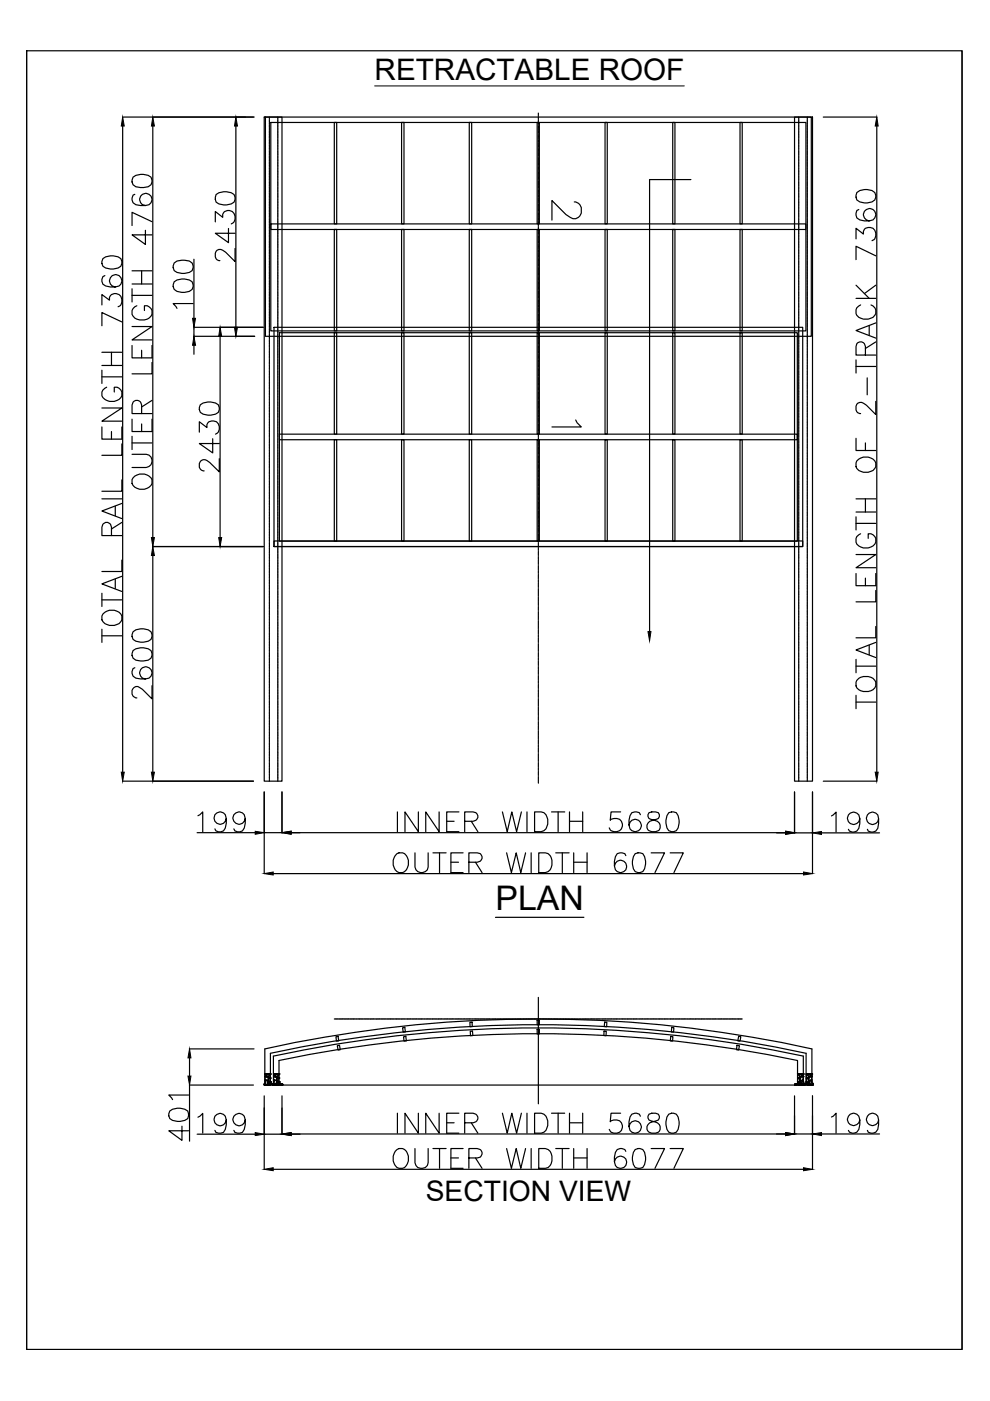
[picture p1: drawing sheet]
<svg xmlns="http://www.w3.org/2000/svg" width="210mm" height="297mm" viewBox="0 0 210 297" stroke-linecap="round" stroke-linejoin="round" font-family="sans-serif">
<defs><g id="words">
<text font-size="7.9" x="115.7" y="48">2</text>
<text font-size="7.2" x="105" y="193">PLAN</text>
<text font-size="6.3" x="79.4" y="16.9">RETRACTABLE ROOF</text>
<text font-size="6" x="90.3" y="254.6">SECTION VIEW</text>
<text font-size="4.4" x="115.7" y="91.7">1</text>
</g></defs>
<!-- layer: 0 -->
<g fill="none" stroke="#000" stroke-width=".25">
<path d="M5.6 10.8h198.4v275.3h-198.4zM5.6 10.8v275.3M204 10.8v275.3M26 24.8h27.9M26 26.7v137M28.2 37.6a3.3 3.3 0 0 1 3.8 0 1.38 1.38 0 0 1-.6 2 3.7 3.7 0 0 1-3.2-.4l-.2-.6zM32.4 26.7v87.3M50 26.7v42.7M56 24.8h3.8v140.8h-3.8zM146.5 38.1h-8.8v95.8M168.5 24.8h3.8v140.8h-3.8zM174.6 24.8h11.3"/>
<path d="M185.9 26.7v137M21.8 54.8a3.3 3.3 0 0 1 3.8 0 1.33 1.33 0 0 1-.6 2 3.5 3.5 0 0 1-3.2-.4l-.2-.5zM22.2 58.4a1.19 1.19 0 0 0-.6 1.2 1.19 1.19 0 0 0 .8 1 3 3 0 0 0 3.2-.3 1.32 1.32 0 0 0-.6-2 1.32 1.32 0 0 0-1.8 .9 1.32 1.32 0 0 0 1.2 1.6M28 57.4h4.2M28.6 41.2a1.21 1.21 0 0 0-.4 1.8 3.9 3.9 0 0 0 3.4 .4 1.3 1.3 0 0 0 .2-2.1 1.3 1.3 0 0 0-2 .5 1.3 1.3 0 0 0 1 1.8M30 57.4v2.8M30.8 48.8v3l-2.8-2h4.2M32.2 47l-4.2-2v2.8M36.9 59.7a3.3 3.3 0 0 1 3.8 0 1.38 1.38 0 0 1-.6 2.1 3.3 3.3 0 0 1-3.2-.4l-.2-.6zM36.9 55.8a3.3 3.3 0 0 1 3.8 0 1.34 1.34 0 0 1-.6 2 3.5 3.5 0 0 1-3.2-.4l-.2-.7zM41.1 55v12.5M45.6 47v-2.2l1.6 1.3a1.36 1.36 0 0 1 1.6-1.5 1.36 1.36 0 0 1 1 1.9l-.2 .5-.6 .5"/>
<path d="M45.8 41.2a3.3 3.3 0 0 1 3.8 0 1.33 1.33 0 0 1-.6 2 3.5 3.5 0 0 1-3.2-.3l-.2-.6zM48.4 48.4v3l-2.8-1.9h4.2M49.8 52.7v2.8l-1.9-2a1.39 1.39 0 0 0-1.9-.4 1.31 1.31 0 0 0 .4 2.2h.2M181.5 50.6v-2.2l1.6 1.2a1.26 1.26 0 0 1 .5-1.3 1.26 1.26 0 0 1 1.5 .1 1.54 1.54 0 0 1-.2 2.6M181.7 40.8a3.1 3.1 0 0 1 3.8 0 1.34 1.34 0 0 1-.6 2 3.3 3.3 0 0 1-3.2-.4l-.2-.6zM182.1 44.4l-.4 .2a1.4 1.4 0 0 0 .6 2l1 .2h1l.8-.2a1.32 1.32 0 0 0 .1-2.1 1.32 1.32 0 0 0-2 .5 1.32 1.32 0 0 0 1.1 1.8M185.7 54.2l-4.2-2v2.8M21.6 64.7v-2.2l1.6 1.1a1.36 1.36 0 0 1 1.6-1.4 1.36 1.36 0 0 1 1 1.9l-.2 .6-.6 .3M21.6 78.5v2.8M21.6 79.9h4.2M21.6 77.5h4.2M21.6 74.7h4.2"/>
<path d="M23.6 74.7v2.8M25.8 68.3l-4.2-2v2.8M28 73.3v2.6h4.2v-2.6M28 69.2h4.2l-4.2 2.9h4.2M28 61.2v2.8M28 62.6h4.2M28 60.2h4.2M29 64.8a1.54 1.54 0 0 0-1 1.8 1.54 1.54 0 0 0 1.6 1.2 1.95 1.95 0 0 0 2.6-2 1.5 1.5 0 0 0-1.6-1v1M30 74.3v1.6M32.2 76.8v2.5h-4.2M41 64.4h-4.3l.8 1M41.1 73.2v1.9"/>
<path d="M46.7 71.3v42.7M55.8 69.4h-14.7v1.9h12.9M181.5 76.3v2.8M181.5 77.7h4.2M181.5 63.3h4.2M181.5 60.5l2.8 2.8M182.5 64.7a1.46 1.46 0 0 0-1.1 1.4 1.46 1.46 0 0 0 1.1 1.4 2.43 2.43 0 0 0 3.2-1 1.51 1.51 0 0 0-1-1.8M183.5 75.3v-1.8l-.2-.6a1 1 0 0 0-1.6 0l-.2 .6v1.8h4.2M184.3 69.1v1.9M185.7 68.5l-4.2 1.6 4.2 1.6M185.7 72.5l-2.2 1.4M185.7 60.5l-2.4 1.7"/>
<path d="M21.6 90.5v2.6h4.2v-2.6M21.6 86.5h4.2l-4.2 2.8h4.2M22.6 82.1a1.45 1.45 0 0 0-1 1.4 1.45 1.45 0 0 0 1 1.4 2.43 2.43 0 0 0 3.2-1 1.44 1.44 0 0 0-1.6-1.8v1M23.6 91.5v1.6M25.8 94.1v2.4h-4.2M28 96.3h3a1.41 1.41 0 0 1 1.2 1.4 1.41 1.41 0 0 1-1.2 1.4h-3M28 88.9v2.6h4.2v-2.6M28 93.9h4.2M28 92.5v2.8M30 87.7v-1.8l-.2-.6a1 1 0 0 0-1.6 0l-.2 .6v1.8h4.2M30 89.9v1.6M32.2 84.9l-2.2 1.4"/>
<path d="M42.3 91.6v-2.2l1.6 1.2a1.14 1.14 0 0 1 1.4-1.3 1.48 1.48 0 0 1 1.2 1.2 1.48 1.48 0 0 1-.8 1.5M42.5 85.8a3.3 3.3 0 0 1 3.8 0 1.33 1.33 0 0 1-.6 2 3.5 3.5 0 0 1-3.2-.4l-.2-.6zM45.1 93v3l-2.8-2h4.2M46.5 97.3v2.7l-2-1.9a1.27 1.27 0 0 0-2-.3l-.2 .5v.8a1.02 1.02 0 0 0 1 .7M181.5 92.9v2.6h4.2M181.7 97.7a2.45 2.45 0 0 1 4 .4 1.67 1.67 0 0 1-1.6 2 1.9 1.9 0 0 1-2.6-2zM183.5 93.9v1.6M183.9 80.1v3.6M185.7 85.1v2.8l-2-2a1.39 1.39 0 0 0-1.8-.4 1.41 1.41 0 0 0 0 2l.6 .2M21.6 105.8h4.2M23.6 113.6v-1.8l-.2-.7a1 1 0 0 0-1.6 0l-.2 .7v1.8h4.2M24.4 107.3v2.1"/>
<path d="M25.8 118.8v2.4h-4.2M25.8 106.7l-4.2 1.6 4.2 1.7M25.8 101.7v2.5h-4.2M25.8 110.8l-2.2 1.4M28.2 101.3a2.47 2.47 0 0 1 4 .4 1.99 1.99 0 0 1-2.6 2 1.61 1.61 0 0 1-1.4-2.4zM32.4 115.9h23.4M32.4 117.8v45.9M181.5 117.6h4.2l-4.2 2.8h4.2M181.5 109.6v2.8M181.5 111h4.2M181.5 108.6h4.2M181.5 105.8h4.2"/>
<path d="M182.5 113.2a1.55 1.55 0 0 0-1 1.7 1.55 1.55 0 0 0 1.6 1.3 1.96 1.96 0 0 0 2.6-2.1 1.45 1.45 0 0 0-1.6-.9v.9M183.5 105.8v2.8M21.6 134.8h4.2M21.6 125.8v2.8M21.6 133.4v2.8M21.6 127.2h4.2M21.8 130.2a2.45 2.45 0 0 1 4 .4 1.67 1.67 0 0 1-1.6 2 1.95 1.95 0 0 1-2.6-2zM24.4 122.8v2M25.8 122.2l-4.2 1.6 4.2 1.6M28.2 137.9a3.3 3.3 0 0 1 3.8 0 1.38 1.38 0 0 1-.6 2.1 3.7 3.7 0 0 1-3.2-.5l-.2-.5zM28.2 134a3.1 3.1 0 0 1 3.8 0 1.34 1.34 0 0 1-.6 1.9 3.5 3.5 0 0 1-3.2-.3l-.2-.7zM181.5 121.6v2.6h4.2v-2.6"/>
<path d="M181.5 139.8v2.8M183.5 122.6v1.6M184.3 136.8v2M185.7 136.2l-4.2 1.6 4.2 1.6M185.7 132.8v2.4h-4.2M185.7 125.2v2.4h-4.2M28.6 141.6a1.21 1.21 0 0 0-.4 1.8 3.9 3.9 0 0 0 3.4 .4 1.3 1.3 0 0 0 .2-2.1 1.3 1.3 0 0 0-2 .4 1.3 1.3 0 0 0 1 1.8M32.2 145.4v2.8l-2-2.1-.6-.3a.99 .99 0 0 0-1.6 .6v.8a1.14 1.14 0 0 0 1 .8M181.5 148.9h4.2M181.5 147.4v2.9M181.5 141.2h4.2M181.7 144.2a2.47 2.47 0 0 1 4 .4 1.63 1.63 0 0 1-1.6 2 1.9 1.9 0 0 1-2.6-2z"/>
<path d="M26 165.6h27.7M41.8 176.5h12.3M42 172.9l1-.8v4.3M48 173.5a1.29 1.29 0 0 1-1.8 1.2 1.29 1.29 0 0 1-.5-2.1 1.29 1.29 0 0 1 2.1 .1 3.8 3.8 0 0 1-.4 3.5 1.22 1.22 0 0 1-1.8-.5M52 173.5a1.32 1.32 0 0 1-1.8 1.2 1.32 1.32 0 0 1-.5-2.1 1.32 1.32 0 0 1 2.1 .1 3.8 3.8 0 0 1-.4 3.5 1.22 1.22 0 0 1-1.8-.5M56 167.9v17.3M59.8 167.9v8.7l-3.8-.1M61.7 176.5h104.9M84.3 172.1v4.2M88.7 172.1v4.2l-2.8-4.2v4.2M93.1 172.1v4.2l-2.8-4.2v4.2M94.7 174.1h1.6"/>
<path d="M97.3 172.1h-2.6v4.2h2.6M98.5 174.1h1.8a1.07 1.07 0 0 0 1-1.2l-.4-.6-.6-.2h-1.8v4.2M99.9 174.1l1.4 2.2M106.5 172.1l1 4.2 1-4.2 1 4.2 1-4.2M111.7 172.1v4.2M113.3 172.1h1.4a1.95 1.95 0 0 1 1.4 2.6 1.69 1.69 0 0 1-1.4 1.6h-1.4zM116.9 172.1h2.8M118.3 172.1v4.2M120.7 172.1v4.2M120.7 174.1h2.8M123.5 172.1v4.2M131.6 172.1h-2l-.2 1.8a1.5 1.5 0 0 1 2.1 0 1.5 1.5 0 0 1 0 2.1 1.5 1.5 0 0 1-2.1 0l-.2-.5"/>
<path d="M135.8 172.7l-.2-.4a1.4 1.4 0 0 0-2 .6 2.96 2.96 0 0 0 .4 3.2 1.32 1.32 0 0 0 1.9-.6 1.32 1.32 0 0 0-.9-1.8 1.32 1.32 0 0 0-1.6 1.2M137.6 172.3a.84 .84 0 0 0 .4 1.4l.8 .2a1.22 1.22 0 0 1 1.2 1.1 1.22 1.22 0 0 1-1 1.3h-.8a1.21 1.21 0 0 1-1.1-1.3 1.21 1.21 0 0 1 1.3-1.1l.8-.2a.83 .83 0 0 0 .4-1.4l-.6-.2zM141.8 172.3a1.38 1.38 0 0 1 2 .6 3.4 3.4 0 0 1-.4 3.2 1.33 1.33 0 0 1-2-.6 3.5 3.5 0 0 1 .4-3.2zM168.5 167.9v8.7M168.5 176.6h3.8M172.3 167.9v17.3M174.2 176.6h12.3M174.6 165.6h11.3M176.3 173l1-.8v4.2M182.3 173.6a1.32 1.32 0 0 1-1.8 1.1 1.32 1.32 0 0 1-.5-2 1.32 1.32 0 0 1 2.1 .1 3.7 3.7 0 0 1-.4 3.4 1.21 1.21 0 0 1-1.8-.4M186.3 173.6a1.3 1.3 0 0 1-1.8 1 1.3 1.3 0 0 1-.5-2 1.3 1.3 0 0 1 2.1 .2 4 4 0 0 1-.4 3.4 1.19 1.19 0 0 1-1.8-.4M57.9 185.2h112.5"/>
<path d="M84.2 181a1.61 1.61 0 0 1 2.4 1.4 1.95 1.95 0 0 1-2 2.6 2.45 2.45 0 0 1-.4-4zM88 180.8v3a1.41 1.41 0 0 0 1.4 1.2 1.41 1.41 0 0 0 1.4-1.2v-3M91.8 180.8h2.8M93.2 180.8v4.2M95.6 182.8h1.6M98.2 180.8h-2.6v4.2h2.6M99.4 182.8h1.8l.6-.2a1 1 0 0 0 0-1.6l-.6-.2h-1.8v4.2M100.8 182.8l1.4 2.2M105 194.5h18.8M107.4 180.8l1 4.2 1-4.2 1 4.2 1-4.2M112.6 180.8v4.2M114.2 180.8h1.4a2.17 2.17 0 0 1 1.3 3.2l-.7 .8-.6 .2h-1.4z"/>
<path d="M117.8 180.8h2.9M119.2 180.8v4.2M121.6 180.8v4.2M121.6 182.8h2.9M124.5 180.8v4.2M132.7 181.4l-.2-.4a1.38 1.38 0 0 0-2 .6 2.96 2.96 0 0 0 .4 3.2 1.29 1.29 0 0 0 1.9-.6 1.29 1.29 0 0 0-.9-1.7 1.29 1.29 0 0 0-1.6 1.1M134.7 181a1.38 1.38 0 0 1 2 .6 3.4 3.4 0 0 1-.4 3.2 1.33 1.33 0 0 1-2-.6 3.5 3.5 0 0 1 .4-3.2zM138.1 180.8h2.8l-2 4.2M142.1 180.8h2.8l-2 4.2M36 235.6a3.3 3.3 0 0 1 3.8 0 1.38 1.38 0 0 1-.6 1.9 3.4 3.4 0 0 1-3.2-.3l-.2-.6zM38.6 238.8v3l-2.8-2.1h4.2M40 232.2h-4.2l.8 .9"/>
<path d="M40.1 222.4h13.8M40.1 230.1h13.6M40.2 224.3v3.8M40.2 230.1v11.8M42 236.9l1-.8v4.2M48 237.5a1.29 1.29 0 0 1-1.8 1.1 1.29 1.29 0 0 1-.5-2 1.29 1.29 0 0 1 2.1 .1 3.8 3.8 0 0 1-.4 3.4l-1 .2-.6-.2-.2-.4M52 237.5a1.32 1.32 0 0 1-1.8 1.1 1.32 1.32 0 0 1-.5-2.1 1.32 1.32 0 0 1 2.1 .2 3.8 3.8 0 0 1-.4 3.4l-1 .2-.6-.2-.2-.4M56 232.3v15.6M56.1 227.7h.1M56.1 229.6h.1M56.1 222.4a268 268 0 0 1 116 0v5.3h-1.2v-4.4a268.5 268.5 0 0 0-113.6 0v4.4h-1.2zM56.1 227.7v1.9"/>
<path d="M56.2 229.1v.3M56.2 228.3h.1M56.2 228.2h.1M56.2 227.7h.1M56.2 229.6h.1M56.2 228.3h.6M56.2 227.7v.5M56.2 228.3v.7M56.2 228.9h.1M56.2 228.1v.1M56.3 229h.1M56.3 228.9l-.1 .1h.1"/>
<path d="M56.3 228.1v.1l.1-.1M56.3 228.1h.1M56.3 229l-.1 .1M56.4 228.1h.1M56.4 228.2h.1M56.4 227.7h.1M56.4 228.1v.1M56.5 227.7h.1M56.5 228.2h.1M56.5 227.7h.8M56.5 227.7v.5M56.5 228.3h.1"/>
<path d="M56.5 227.7v.6h.4M56.5 227.7h.3M56.6 228.3h.1M56.7 228.3h.1M56.7 229.7h.1M56.7 229.6h.1M56.8 229.6h.1M56.8 229h.1M56.8 228.3h.1M56.8 229.1h.1M56.8 229.2h.1M56.8 229.5h.1"/>
<path d="M56.8 229.3h.1M56.8 227.7h.1M56.8 229.2v.1M56.9 229l-.7 .4M56.9 229a.61 .61 0 0 0-.7 .6M56.9 229.7h-.2M56.9 229.6h.1M56.9 229.7h.1M56.9 229.5h.1M56.9 227.7v.2M56.9 228.3v1.2M56.9 229.5v.1"/>
<path d="M56.9 228.6h.1M56.9 229.4h.1M56.9 228.5h.1M56.9 227.8h.1M56.9 228.6h.4M56.9 228.6v1M57 227.8l-.1 .1M57 228.6v.1M57 228.7h.1M57 227.9h.1M57 228.7l.1-.1v.1M57 227.8l.1-.1v.1"/>
<path d="M57.1 227.9h.1M57.1 228.7h.1M57.2 228.6l-.1 .1M57.2 228.6h.1M57.2 227.8h.1M57.2 227.8v.1M57.3 229.6h.1M57.3 228.6h.1M57.3 228.5h.1M57.3 227.8h.1M57.3 227.8v.7M57.3 228.6v1"/>
<path d="M57.3 227.7h.1M57.3 229.4h.1M57.3 229.5h.1M57.3 227.7v1.9M58 229.6h.1M58 229.1v.3M58 228.3h.1M58 228.2h.1M58 227.7h.1M58 227.7v1.9M58 228.3h.6M58 228.9h.1"/>
<path d="M58.1 228.2h.1M58.1 227.7h.1M58.1 228.1v.1M58.1 229h.1M58.1 228.1h.1M58.1 228.9l-.1 .1h.1M58.1 228.1l.1 .1v-.1M58.1 229l-.1 .1M58.2 228.1h.1M58.2 228.1v.1M58.3 228.2h.1M58.3 227.7h.1"/>
<path d="M58.3 227.7h.9M58.3 227.7v.5M58.3 228.3h.1M58.3 227.7v.6h.4v1.2M58.3 227.7h.3M58.4 228.3h.1M58.5 228.3h.1M58.6 229.7h.1M58.6 229.6h.1M58.6 229h.1M58.6 228.3h.1M58.6 229.1h.1"/>
<path d="M58.6 229.5h.1M58.6 229.2h.1M58.6 229.3h.1M58.6 227.7h.1M58.6 229.2v.1M58.7 229l-.7 .4M58.7 229a.61 .61 0 0 0-.7 .6M58.7 229.7h-.1M58.7 229.6h.1M58.7 229.7h.1M58.7 227.7v.2M58.7 229.5v.1"/>
<path d="M58.7 228.6l.1 .1M58.7 228.6h.1M58.7 229.4h.1M58.7 228.5h.1M58.7 227.8h.1M58.7 227.8v.1M58.7 228.6v1M58.7 228.6h.4M58.8 227.8h.1M58.8 227.9h.1M58.8 227.8v.1M58.8 228.7h.1"/>
<path d="M58.8 228.7l.1-.1v.1M58.8 227.8l.1-.1v.1M58.9 227.9h.1M58.9 228.7h.1M59 228.6v.1M59 228.6h.1M59 227.8h.1M59 227.8v.1M59.1 229.6h.1M59.1 228.6h.1M59.1 228.5h.1M59.1 227.8h.1"/>
<path d="M59.1 227.8v.7M59.1 228.6v1M59.2 227.7h.1M59.2 229.4h.1M59.2 229.5h.1M59.2 227.7v1.8M59.2 229.5l-.1 .1M59.8 232.3v8.2h-3.8M84.3 236v4.3M88.7 236v4.3l-2.8-4.3v4.3M93.1 236v4.3l-2.8-4.3v4.3M94.7 238.1h1.6"/>
<path d="M97.3 236h-2.6v4.3h2.6M98.5 238.1h1.8a1.08 1.08 0 0 0 1-1.3l-.4-.6-.6-.2h-1.8v4.3M99.9 238.1l1.4 2.2M106.5 236l1 4.3 1-4.3 1 4.3 1-4.3M111.7 236v4.3M113.3 236h1.4a2.36 2.36 0 0 1 1.1 3.7l-.5 .3-.6 .3h-1.4zM116.9 236h2.8M118.3 236v4.3M120.7 238.1h2.8M120.7 236v4.3M123.5 236v4.3M131.6 236h-2l-.2 1.8a1.48 1.48 0 0 1 2.2 0 1.48 1.48 0 0 1-.3 2.2 1.48 1.48 0 0 1-2.1-.5"/>
<path d="M135.8 236.7a1.19 1.19 0 0 0-1.2-.7 1.19 1.19 0 0 0-1 .8 3 3 0 0 0 .4 3.2 1.32 1.32 0 0 0 1.9-.5 1.32 1.32 0 0 0-.9-1.8 1.32 1.32 0 0 0-1.6 1.2M137.6 236.2a.84 .84 0 0 0 .4 1.4l.8 .2a1.22 1.22 0 0 1 1.2 1.2 1.22 1.22 0 0 1-1 1.3h-.8a1.21 1.21 0 0 1-1.1-1.4 1.21 1.21 0 0 1 1.3-1.1l.8-.2a.83 .83 0 0 0 .4-1.4l-.6-.2h-.8zM141.8 236.2a1.33 1.33 0 0 1 2 .6 3.5 3.5 0 0 1-.4 3.2 1.33 1.33 0 0 1-2-.5 3.5 3.5 0 0 1 .4-3.3zM168.5 232.3v8.2M169.1 227.7h.1M169.1 229.4h.1M169.1 229.5h.1M169.1 229.5v-4.7a268.2 268.2 0 0 0-109.9 0v2.9h-1.2v-3.8a266.4 266.4 0 0 1 112.3 0v5.7M169.1 227.7h.9M169.1 229.5v.1M169.1 229.6h.1M169.1 227.8v.7"/>
<path d="M169.1 228.6v1M169.2 228.6h.1M169.2 228.5h.1M169.2 227.8h.1M169.2 228.6h.4M169.3 228.6h.1M169.3 227.8h.1M169.3 227.9h.1M169.3 227.8v.1M169.3 228.6v.1M169.3 228.7h.1M169.4 228.7v-.1l.1 .1"/>
<path d="M169.4 227.8v-.1v.1M169.4 228.7h.1M169.4 227.9h.1M169.5 228.6h.1M169.5 227.8h.1M169.5 227.9h.1M169.5 227.8v.1M169.5 228.6v.1M169.6 228.6h.1M169.6 229.4h.1M169.6 228.5h.1M169.6 227.8h.1"/>
<path d="M169.6 227.8v.1M169.6 228.6v1M169.6 229.7h.1M169.6 229h.1M169.6 228.3h.1M169.6 229.6h.1M169.6 229.1h.1M169.6 229.5h.1M169.6 229.2h.1M169.6 227.7h.1M169.6 228.3h.6M169.6 228.3v1"/>
<path d="M169.6 229a.61 .61 0 0 1 .7 .6M169.6 229l.6 .4M169.6 229.3h.1M169.6 229.3v.2M169.6 229.5v.1M169.7 229.7h.1M169.7 229.6h.1M169.7 229.6h-.1M169.8 228.3h.1M169.9 228.3h.1M169.9 227.7v.6h-.3M169.9 227.7h.1"/>
<path d="M169.9 227.7h-.3v.2M170 227.7h.1M170 228.2h.1M170 227.7v.5M170 228.1v.1M170.1 228.1h.1M170.1 228.1v.1l.1-.1M170.1 229l.2 .1M170.2 229h.1M170.2 228.1h.1M170.2 228.9l.1 .1h-.1M170.2 228.2h.1"/>
<path d="M170.2 228.1v.1M170.2 229.4h.1M170.2 228.3h.1M170.2 227.7h.1M170.2 227.7l.1 .5M170.3 228.9h-.2M170.3 229.6h.1M170.3 228.3v.7M170.3 229.1v.3M170.9 227.7h.1M170.9 229.4h.1M170.9 229.5h.1"/>
<path d="M170.9 227.7h.9M170.9 227.7v1.8M170.9 229.5l.1 .1M171 229.6h.1M171 228.6h.1M171 228.5h.1M171 227.8h.1M171 228.6h.4M171 227.8v.7M171 228.6v1M171.1 228.6h.1M171.1 227.8h.1"/>
<path d="M171.1 227.9h.1M171.1 227.8v.1M171.1 228.6l.1 .1M171.2 228.7h.1M171.2 227.9h.1M171.2 228.7v-.1l.1 .1M171.2 227.8v-.1l.1 .1M171.3 228.7h.1M171.3 227.9h.1M171.3 227.8h.1M171.3 227.8v.1M171.4 228.6l-.1 .1"/>
<path d="M171.4 228.6h.1M171.4 229.4h.1M171.4 228.5h.1M171.4 227.8h.1M171.4 229.7h.1M171.4 227.8v.1M171.4 228.6v1M171.4 229h.1M171.4 228.3h.1M171.4 229.6h.1M171.4 229.1h.1M171.4 229.5h.1"/>
<path d="M171.4 229.2h.1M171.4 229.3h.1M171.4 227.7h.1M171.4 228.3h.7M171.4 228.3v.9M171.4 229.5v.1M171.4 229a.61 .61 0 0 1 .7 .6M171.4 229l.7 .4M171.5 229.5h.1M171.5 229.2h.1M171.5 229.3h.1M171.5 229.3l-.1 .2"/>
<path d="M171.5 229.2v.1M171.5 229.7h.1M171.5 229.6h-.1M171.5 229.6h.1M171.6 228.3h.1M171.7 228.3h.1M171.7 227.7v.6h-.3M171.7 227.7h.1M171.7 227.7h-.3v.2M171.8 227.7v.5M171.8 227.7h.1M171.8 228.2h.1"/>
<path d="M171.8 228.1v.1M171.9 228.1h.1M171.9 228.1l.1 .1v-.1M172 229l.1 .1M172 229h.1M172 228.1h.1M172 228.9l.1 .1h-.1M172 228.2h.1M172 228.1v.1M172.1 229.4h.1M172.1 228.3h.1M172.1 228.2h.1"/>
<path d="M172.1 227.7h.1M172.1 228.9h-.1M172.1 229.6h.1M172.1 227.7v.5M172.1 228.3v.7M172.1 229.1v.3M172.1 227.7v1.9M172.3 232.3v15.6M176.3 236.8l.4-.1 .6-.7v4.3M182.3 237.5a1.32 1.32 0 0 1-1.8 1.1 1.32 1.32 0 0 1-.5-2.1 1.32 1.32 0 0 1 2.1 .2 3.6 3.6 0 0 1-.4 3.3 1.21 1.21 0 0 1-1.8-.3M186.3 237.5a1.3 1.3 0 0 1-1.8 1 1.3 1.3 0 0 1-.5-2.1 1.3 1.3 0 0 1 2.1 .3 3.9 3.9 0 0 1-.4 3.3 1.19 1.19 0 0 1-1.8-.3M41.8 240.5h12.3"/>
<path d="M57.9 247.9h112.5M61.7 240.4h104.9M61.7 240.5h1.9M83.8 244.1a1.44 1.44 0 0 1 1.4-.6 1.44 1.44 0 0 1 1.2 1 2.31 2.31 0 0 1-1 3.2 1.94 1.94 0 0 1-2-2.6zM88 243.5v3a1.41 1.41 0 0 0 1.4 1.2 1.41 1.41 0 0 0 1.4-1.2v-3M91.8 243.5h2.8M93.2 243.5v4.2M95.6 245.5h1.6M98.2 243.5h-2.6v4.2h2.6M99.4 245.5h1.8l.6-.2a1.02 1.02 0 0 0 0-1.6l-.6-.2h-1.8v4.2M100.8 245.5l1.4 2.2M107.4 243.5l1 4.2 1-4.2 1 4.2 1-4.2"/>
<path d="M112.6 243.5v4.2M114.2 243.5h1.4a2.28 2.28 0 0 1 1 3.6l-.4 .4-.6 .2h-1.4zM117.8 243.5h2.9M119.2 243.5v4.2M121.6 245.5h2.9M121.6 243.5v4.2M124.5 243.5v4.2M132.7 244.1a1.21 1.21 0 0 0-1.2-.6 1.21 1.21 0 0 0-1 .8 3.1 3.1 0 0 0 .4 3.2 1.3 1.3 0 0 0 1.9-.5 1.3 1.3 0 0 0-.9-1.8 1.3 1.3 0 0 0-1.6 1.1M134.7 243.7a1.33 1.33 0 0 1 2 .6 3.5 3.5 0 0 1-.4 3.2 1.38 1.38 0 0 1-2-.6 3.4 3.4 0 0 1 .4-3.2zM138.1 243.5h2.8l-2 4.2M142.1 243.5h2.8l-2 4.2M168.5 240.4h3.8"/>
<path d="M174.2 240.4h12.3"/>
</g>
<!-- layer: 6 -->
<g fill="none" stroke="#000" stroke-width=".25">
<path d="M56 230h.1M56 230l1 .1M56 229.9h.1M56 229.8h.1M56 230.1h.1M56 229.8v.1M56.1 229.8h.1M56.1 229.8v.2M56.1 230h.1M56.1 230h.7M56.2 230h.1M56.3 230h.1"/>
<path d="M56.6 230h.1M56.7 230h.1M56.7 229.8h.1M56.7 229.8l.1 .2 .2-.1M56.7 229.9h.1M56.7 229.9l.1 .1M56.8 230h.1M56.9 227.9h.1M56.9 228.3h.1M56.9 228.3v.2M57 230h.1M57 230.1h.1"/>
<path d="M57 227.9h.1M57 229.9h.1M57.1 230h.1M57.1 229.8h.1v.1M57.1 229.9h.1M57.1 230.1h.1M57.5 229.8h.3M57.5 229.8h.1M57.6 229.8h.1M57.7 229.8h.1M57.7 229.8h.9M57.8 229.8v.2l-.7-.1"/>
<path d="M57.8 229.8h.1M57.8 230h.1M57.8 229.8v.3h-.7M57.8 230.1h.1M57.8 230l1 .1h-1M57.8 229.9h.1M57.8 229.8v.1M57.8 230v.1M57.9 230h.1M57.9 229.8h.1M57.9 229.8v.2M57.9 230h.6"/>
<path d="M58 229.8h.1M58.1 230h.1M58.1 229.8h.1M58.2 229.8h.1M58.3 229.8h.1M58.4 229.8h.1M58.4 230h.1M58.5 230h.1M58.5 229.8h.1M58.5 229.8l.1 .2 .3-.1M58.5 229.9h.1M58.5 230h-.6"/>
<path d="M58.5 229.8l.1 .1M58.6 229.8h.1M58.6 229.9h.1M58.6 229.8h-.1M58.6 229.9v.1M58.6 229.8v.2M58.6 230h.1M58.7 228.3h.1M58.7 227.9h.1M58.7 228.3v.2M58.8 230h.1M58.9 230h-.1"/>
<path d="M58.9 230h.1M58.9 229.9l-.3 .1M58.9 229.9h.1M58.9 229.8v.1M58.9 230.1h.9M59.3 229.8h.2M59.3 229.8h.1M59.4 229.8h.1M59.5 229.8h.1M59.5 229.8l.1 .2-.7-.1M59.6 229.8h.1M59.6 229.8v.2l-.7-.1"/>
<path d="M59.6 230.1h.1M59.7 230.1h.1M59.7 229.8h.1M59.8 230.1h.1M59.8 229.9h.1M59.8 230h.1M59.8 230v.1M59.8 229.9h-.1l.1 .1M168.5 230.1h.1M168.5 229.9h.1M168.5 230h.1M168.5 230.1h.8"/>
<path d="M168.5 230v.1M168.5 229.8h.1M168.5 229.9h.1l-.1 .1M168.6 229.8h.1M168.6 230.1h.1M168.7 229.8h.1M168.7 229.8h.3M168.7 229.8v.2v-.2M168.8 229.8h.1M168.9 229.8h.1M168.9 229.8h-.2M169 229.8h.1"/>
<path d="M169.3 229.9h.1M169.3 229.9v.1M169.4 230h-.7M169.4 230h.1M169.4 229.8h-.1v.1M169.4 229.9h.1M169.4 229.9l.1 .1M169.4 227.9h.1M169.5 230h.1M169.6 228.3h.1M169.6 227.9h.1M169.6 228.3v.2"/>
<path d="M169.6 230h.1M169.7 229.9v.1M169.7 229.8h.1M169.7 229.8l-.1 .2M169.7 229.9h.1M169.7 229.8l-.2 .2M169.7 230h.1M169.8 229.8h-.1M169.8 230h.1M169.8 229.8h.1M169.8 229.8h.6l-.1 .2M169.8 229.8v.1"/>
<path d="M169.8 230h.4M169.9 230h.1M169.9 229.8h.1M170 229.8h.1M170.1 229.8h.1M170.1 230h.1M170.1 229.8h-.4M170.2 230h.1M170.2 229.8h.1M170.2 230h.2M170.3 229.8h.1M170.3 230h.1"/>
<path d="M170.4 230h.1M170.4 229.8h.1M170.4 229.8v.2M170.4 230l-.9 .1h.9M170.4 229.9h.1M170.4 230.1h.1M170.4 229.8v.3h.7M170.4 229.8v.3M170.5 229.8h.1M170.5 230h.6M170.5 230h.1M170.5 229.8h.2"/>
<path d="M170.6 229.8h.1M170.7 229.8h.1M170.7 229.8h-.2M170.8 229.8h.1M171.1 230.1h.1M171.1 230h.1M171.2 229.9h.1M171.2 230h.1M171.2 229.9v.1M171.2 230h-.1M171.2 229.8v.1M171.3 230h.1"/>
<path d="M171.3 229.9h.1M171.3 229.9v.1M171.3 227.9h.1M171.3 230.1h.1M171.4 228.3h.1M171.4 227.9h.1M171.4 228.3v.2M171.5 230h.1M171.5 229.8h.1M171.5 229.9v.1M171.5 229.9h.1M171.5 229.8l-.2 .2"/>
<path d="M171.6 230h.1M171.6 230h.4M171.7 230h.1M171.9 230h.1M172 230h.1M172.1 230h.1M172.2 230h.1M172.2 229.8h.1M172.2 229.8v.2M172.3 230l-1 .1M172.3 230h.1M172.3 229.9h.1"/>
<path d="M172.3 229.8h.1M172.3 230.1h.1M172.3 229.8v.1"/>
</g>
<!-- layer: FASTNERS -->
<path d="M59.8 230.1h108.7" fill="none" stroke="#000" stroke-width=".25"/>
<!-- layer: axis -->
<path d="M114.1 211.5v22.5" fill="none" stroke="#000" stroke-width=".25"/>
<!-- layer: 0 -->
<g fill="#000" stroke="#000" stroke-width=".21">
<path d="M26 24.8l.3 1.9h-.6zM32.4 24.8l.3 1.9h-.6zM50 24.8l.3 1.9h-.6zM185.9 24.8l.3 1.9h-.6zM41.1 71.3l.4 1.9h-.7zM40.8 67.5h.7l-.4 1.9zM46.7 69.4l.3 1.9h-.6zM49.7 69.4h.6l-.3 1.9zM32.1 114h.6l-.3 1.9zM32.4 115.9l.3 1.9h-.6zM46.4 114h.6l-.3 1.9zM137.4 133.9h.6l-.3 2z"/>
<path d="M25.7 163.7h.6l-.3 1.9zM32.1 163.7h.6l-.3 1.9zM54.1 176.2l1.9 .3-1.9 .4zM59.8 176.5l1.9-.3v.6zM59.8 176.5l1.9-.3v.7zM166.6 176.2l1.9 .3-1.9 .3zM166.6 176.3l1.9 .3-1.9 .3zM172.3 176.6l1.9-.3v.6zM185.6 163.7h.6l-.3 1.9zM56 185.2l1.9-.3v.6zM170.4 184.9l1.9 .3-1.9 .3zM40.2 222.4l.3 1.9h-.7z"/>
<path d="M39.8 228.1h.7l-.3 2zM54.1 240.1l1.9 .4-1.9 .3zM56 247.9l1.9-.3v.6zM59.8 240.4l1.9-.3v.7zM59.8 240.5l1.9-.4v.7zM166.6 240.1l1.9 .3-1.9 .4zM170.4 247.6l1.9 .3-1.9 .3zM172.3 240.4l1.9-.3v.7z"/>
</g>
<!-- layer: HIDDEN -->
<g fill="none" stroke="#000" stroke-width=".25">
<path d="M70.9 216h.1M71.1 216h.1M71.3 216h.3M71.6 216h.1M71.8 216h.5M72.4 216h.4M72.9 216h.5M73.5 216h.1M73.6 216h.5M74.2 216h.4M74.7 216h.5M75.3 216h.1"/>
<path d="M75.5 216h.2M75.8 216h.1M76 216h.5M76.6 216h.4M77.1 216h.1M77.3 216h.3M77.7 216h.1M77.8 216h.5M78.4 216h.4M78.9 216h.5M79.5 216h.1M79.6 216h.5"/>
<path d="M80.2 216h.5M80.7 216h.5M81.3 216h.1M81.5 216h.3M81.8 216h.1M82 216h.5M82.6 216h.4M83.1 216h.5M83.7 216h.1M83.8 216h.5M84.4 216h.5M84.9 216h.5"/>
<path d="M85.5 216h.1M85.7 216h.3M86 216h.1M86.2 216h.5M86.8 216h.4M87.3 216h.5M87.9 216h.1M88 216h.5M88.6 216h.4M89.1 216h.5M89.7 216h.1M89.8 216h.3"/>
<path d="M90.2 216h.1M90.4 216h.5M90.9 216h.5M91.5 216h.5M92 216h.1M92.2 216h.5M92.8 216h.4M93.3 216h.5M93.9 216h.1M94 216h.3M94.4 216h.1M94.6 216h.5"/>
<path d="M95.1 216h.5M95.7 216h.5M96.2 216h.1M96.4 216h.5M97 216h.4M97.5 216h.5M98.1 216h.1M98.2 216h.5M98.8 216h.4M99.3 216h.5M99.9 216h.1M100 216h.3"/>
<path d="M100.4 216h.1M100.6 216h.5M101.1 216h.5M101.7 216h.5M102.2 216h.1M102.4 216h.5M103 216h.4M103.5 216h.5M104.1 216h.1M104.2 216h.3M104.6 216h.1M104.8 216h.5"/>
<path d="M105.3 216h.5M105.9 216h.5M106.4 216h.1M106.6 216h.5M107.2 216h.4M107.7 216h.5M108.3 216h.1M108.4 216h.3M108.8 216h.1M109 216h.4M109.5 216h.5M110.1 216h.4"/>
<path d="M110.6 216h.1M110.8 216h.5M111.4 216h.4M111.9 216h.5M112.5 216h.1M112.6 216h.3M113 216h.1M113.2 216h.4M113.7 216h.5M114.3 216h.4M114.8 216h.1M115 216h.5"/>
<path d="M115.5 216h.5M116.1 216h.5M116.6 216h.1M116.8 216h.3M117.2 216h.1M117.4 216h.4M117.9 216h.5M118.5 216h.1M118.6 216h.3M119 216h.1M119.2 216h.4M119.7 216h.5"/>
<path d="M120.3 216h.4M120.8 216h.1M121 216h.5M121.6 216h.4M122.1 216h.5M122.7 216h.1M122.8 216h.3M123.2 216h.1M123.4 216h.4M123.9 216h.5M124.5 216h.4M125 216h.1"/>
<path d="M125.2 216h.5M125.7 216h.5M126.3 216h.5M126.8 216h.1M127 216h.3M127.4 216h.1M127.6 216h.4M128.1 216h.5M128.7 216h.4M129.2 216h.1M129.4 216h.5M129.9 216h.5"/>
<path d="M130.5 216h.5M131 216h.1M131.2 216h.3M131.6 216h.1M131.8 216h.4M132.3 216h.5M132.9 216h.4M133.4 216h.1M133.6 216h.4M134.1 216h.5M134.7 216h.4M135.2 216h.1"/>
<path d="M135.4 216h.3M135.8 216h.1M135.9 216h.5M136.5 216h.5M137 216h.5M137.6 216h.1M137.8 216h.4M138.3 216h.5M138.9 216h.4M139.4 216h.1M139.6 216h.5M140.1 216h.5"/>
<path d="M140.7 216h.5M141.2 216h.1M141.4 216h.3M141.8 216h.1M142 216h.4M142.5 216h.5M143.1 216h.4M143.6 216h.1M143.8 216h.4M144.3 216h.5M144.9 216h.4M145.4 216h.1"/>
<path d="M145.6 216h.3M146 216h.1M146.1 216h.5M146.7 216h.5M147.2 216h.5M147.8 216h.1M148 216h.4M148.5 216h.5M149.1 216h.4M149.6 216h.1M149.8 216h.3M150.2 216h.1"/>
<path d="M150.3 216h.5M150.9 216h.5M151.4 216h.5M152 216h.1M152.2 216h.4M152.7 216h.5M153.3 216h.4M153.8 216h.1M154 216h.3M154.4 216h.1M154.5 216h.5M155.1 216h.4"/>
<path d="M155.6 216h.5M156.2 216h.1M156.4 216h.4M156.9 216h.5"/>
</g>
<!-- layer: Bas -->
<g fill="none" stroke="#000" stroke-width=".25">
<path d="M70.9 26h.5v21.5h-.5zM85.1 26h.6v21.5h-.6zM99.5 26h.5v21.5h-.5zM113.9 26h.5v21.5h-.5zM128.3 26h.4v21.5h-.4zM142.6 26h.5v21.5h-.5zM156.9 26h.5v21.5h-.5zM70.9 48.7h.5v21.5h-.5zM85.1 48.7h.6v21.5h-.6zM99.5 48.7h.5v21.5h-.5zM113.9 48.7h.5v21.5h-.5zM128.3 48.7h.4v21.5h-.4z"/>
<path d="M142.6 48.7h.5v21.5h-.5zM156.9 48.7h.5v21.5h-.5zM70.9 70.5h.5v21.5h-.5zM85.1 70.5h.6v21.5h-.6zM99.5 70.5h.5v21.5h-.5zM113.9 70.5h.5v21.5h-.5zM128.3 70.5h.4v21.5h-.4zM142.6 70.5h.5v21.5h-.5zM156.9 70.5h.5v21.5h-.5zM70.9 93.2h.5v21.5h-.5zM85.1 93.2h.6v21.5h-.6zM99.5 93.2h.5v21.5h-.5z"/>
<path d="M113.9 93.2h.5v21.5h-.5zM128.3 93.2h.4v21.5h-.4zM142.6 93.2h.5v21.5h-.5zM156.9 93.2h.5v21.5h-.5zM71.2 219.8l.5-.1 .1 1h-.5zM85.4 217.9l.4-.1 .2 1h-.5zM85.6 219.8l.4-.1 .2 1h-.5zM99.6 216.7h.5v.9l-.4 .1zM99.7 218.6h.5l.1 1h-.5zM113.9 216.3h.5v1h-.5zM113.9 218.2h.5v1h-.5zM128.1 218.6h.4v1h-.5z"/>
<path d="M128.2 216.7h.5l-.1 1-.5-.1zM142.2 219.7l.5 .1-.1 .9h-.5zM142.4 217.8l.5 .1-.1 .9h-.5zM156.6 219.7l.5 .1-.2 .9h-.5zM71.5 221.7l.5-.1 .2 1h-.5zM156.3 221.6l.5 .1-.2 .9h-.5z"/>
</g>
<!-- layer: border -->
<g fill="none" stroke="#000" stroke-width=".25">
<path d="M57.1 24.8v.3M57.1 25.2v.1M57.1 25.4v.4M57.1 25.9v.5M57.1 26.5v.4M57.1 27v.1M57.1 27.2v.3M57.1 27.6v.1M57.1 27.7v.5M57.1 28.3v.5M57.1 28.8v.5M57.1 29.4v.1"/>
<path d="M57.1 29.6v.4M57.1 30.1v.5M57.1 30.7v.4M57.1 31.2v.1M57.1 31.4v.3M57.1 31.8h.1M57.1 31.9v.5M57.1 32.5v.4M57.1 33v.5M57.1 33.6v.1M57.1 33.8v.4M57.1 34.3v.5"/>
<path d="M57.1 34.9v.4M57.1 35.4v.1M57.1 35.6v.3M57.1 36h.1M57.1 36.1v.5M57.1 36.7v.4M57.1 37.2v.5M57.1 37.8v.1M57.1 37.9v.3M57.1 38.3v.1M57.1 38.5v.5M57.1 39v.5"/>
<path d="M57.1 39.6v.5M58.9 24.8v.3M58.9 25.2v.1M58.9 25.4v.4M58.9 25.9v.5M58.9 26.5v.4M58.9 27v.1M58.9 27.2v.3M58.9 27.6v.1M58.9 27.7v.5M58.9 28.3v.5M58.9 28.8v.5"/>
<path d="M58.9 29.4v.1M58.9 29.6v.4M58.9 30.1v.5M58.9 30.7v.4M58.9 31.2v.1M58.9 31.4v.3M58.9 31.8h.1M58.9 31.9v.5M58.9 32.5v.4M58.9 33v.5M58.9 33.6v.1M58.9 33.8v.4"/>
<path d="M58.9 34.3v.5M58.9 34.9v.4M58.9 35.4v.1M58.9 35.6v.3M58.9 36h.1M58.9 36.1v.5M58.9 36.7v.4M58.9 37.2v.5M58.9 37.8v.1M58.9 37.9v.3M58.9 38.3v.1M58.9 38.5v.5"/>
<path d="M58.9 39v.5M58.9 39.6v.5M169.3 24.8v.3M169.3 25.2v.1M169.3 25.4v.4M169.3 25.9v.5M169.3 26.5v.4M169.3 27v.1M169.3 27.2v.3M169.3 27.6v.1M169.3 27.7v.5M169.3 28.3v.5"/>
<path d="M169.3 28.8v.5M169.3 29.4v.1M169.3 29.6v.4M169.3 30.1v.5M169.3 30.7v.4M169.3 31.2v.1M169.3 31.4v.3M169.3 31.8h.1M169.3 31.9v.5M169.3 32.5v.4M169.3 33v.5M169.3 33.6v.1"/>
<path d="M169.3 33.8v.4M169.3 34.3v.5M169.3 34.9v.4M169.3 35.4v.1M169.3 35.6v.3M169.3 36h.1M169.3 36.1v.5M169.3 36.7v.4M169.3 37.2v.5M169.3 37.8v.1M169.3 37.9v.3M169.3 38.3v.1"/>
<path d="M169.3 38.5v.5M169.3 39v.5M169.3 39.6v.5M171.2 24.8v.3M171.2 25.2v.1M171.2 25.4v.4M171.2 25.9v.5M171.2 26.5v.4M171.2 27v.1M171.2 27.2v.3M171.2 27.6v.1M171.2 27.7v.5"/>
<path d="M171.2 28.3v.5M171.2 28.8v.5M171.2 29.4v.1M171.2 29.6v.4M171.2 30.1v.5M171.2 30.7v.4M171.2 31.2v.1M171.2 31.4v.3M171.2 31.8h.1M171.2 31.9v.5M171.2 32.5v.4M171.2 33v.5"/>
<path d="M171.2 33.6v.1M171.2 33.8v.4M171.2 34.3v.5M171.2 34.9v.4M171.2 35.4v.1M171.2 35.6v.3M171.2 36h.1M171.2 36.1v.5M171.2 36.7v.4M171.2 37.2v.5M171.2 37.8v.1M171.2 37.9v.3"/>
<path d="M171.2 38.3v.1M171.2 38.5v.5M171.2 39v.5M171.2 39.6v.5M57.1 40.1v.1M57.1 40.3v.5M57.1 40.9v.4M57.1 41.4v.5M57.1 42v.1M57.1 42.1v.3M57.1 42.5v.1M57.1 42.7v.5"/>
<path d="M57.1 43.2v.5M57.1 43.8v.5M57.1 44.3v.1M57.1 44.5v.5M57.1 45.1v.4M57.1 45.6v.5M57.1 46.2h.1M57.1 46.3v.3M57.1 46.7v.1M57.1 46.9v.4M57.1 47.4v.5M57.1 48v.4"/>
<path d="M57.1 48.5v.1M57.1 48.7v.5M57.1 49.2v.5M57.1 49.8v.5M57.1 50.3v.1M57.1 50.5v.3M57.1 50.9v.1M57.1 51.1v.4M57.1 51.6v.5M57.1 52.2v.4M57.1 52.7v.1M57.1 52.9v.5"/>
<path d="M57.1 53.4v.5M57.1 54v.5M57.1 54.5v.1M57.1 54.7v.3M57.1 55.1v.1M57.1 55.3v.4M57.1 55.8v.5M57.1 56.4v.4M57.1 56.9v.1M57.1 57.1v.3M57.1 57.5h.1M57.1 57.6v.5"/>
<path d="M57.1 58.2v.4M57.1 58.7v.5M57.1 59.3v.1M57.1 59.5v.4M58.9 40.1v.1M58.9 40.3v.5M58.9 40.9v.4M58.9 41.4v.5M58.9 42v.1M58.9 42.1v.3M58.9 42.5v.1M58.9 42.7v.5"/>
<path d="M58.9 43.2v.5M58.9 43.8v.5M58.9 44.3v.1M58.9 44.5v.5M58.9 45.1v.4M58.9 45.6v.5M58.9 46.2h.1M58.9 46.3v.3M58.9 46.7v.1M58.9 46.9v.4M58.9 47.4v.5M58.9 48v.4"/>
<path d="M58.9 48.5v.1M58.9 48.7v.5M58.9 49.2v.5M58.9 49.8v.5M58.9 50.3v.1M58.9 50.5v.3M58.9 50.9v.1M58.9 51.1v.4M58.9 51.6v.5M58.9 52.2v.4M58.9 52.7v.1M58.9 52.9v.5"/>
<path d="M58.9 53.4v.5M58.9 54v.5M58.9 54.5v.1M58.9 54.7v.3M58.9 55.1v.1M58.9 55.3v.4M58.9 55.8v.5M58.9 56.4v.4M58.9 56.9v.1M58.9 57.1v.3M58.9 57.5h.1M58.9 57.6v.5"/>
<path d="M58.9 58.2v.4M58.9 58.7v.5M58.9 59.3v.1M58.9 59.5v.4M169.3 40.1v.1M169.3 40.3v.5M169.3 40.9v.4M169.3 41.4v.5M169.3 42v.1M169.3 42.1v.3M169.3 42.5v.1M169.3 42.7v.5"/>
<path d="M169.3 43.2v.5M169.3 43.8v.5M169.3 44.3v.1M169.3 44.5v.5M169.3 45.1v.4M169.3 45.6v.5M169.3 46.2h.1M169.3 46.3v.3M169.3 46.7v.1M169.3 46.9v.4M169.3 47.4v.5M169.3 48v.4"/>
<path d="M169.3 48.5v.1M169.3 48.7v.5M169.3 49.2v.5M169.3 49.8v.5M169.3 50.3v.1M169.3 50.5v.3M169.3 50.9v.1M169.3 51.1v.4M169.3 51.6v.5M169.3 52.2v.4M169.3 52.7v.1M169.3 52.9v.5"/>
<path d="M169.3 53.4v.5M169.3 54v.5M169.3 54.5v.1M169.3 54.7v.3M169.3 55.1v.1M169.3 55.3v.4M169.3 55.8v.5M169.3 56.4v.4M169.3 56.9v.1M169.3 57.1v.3M169.3 57.5h.1M169.3 57.6v.5"/>
<path d="M169.3 58.2v.4M169.3 58.7v.5M169.3 59.3v.1M169.3 59.5v.4M171.2 40.1v.1M171.2 40.3v.5M171.2 40.9v.4M171.2 41.4v.5M171.2 42v.1M171.2 42.1v.3M171.2 42.5v.1M171.2 42.7v.5"/>
<path d="M171.2 43.2v.5M171.2 43.8v.5M171.2 44.3v.1M171.2 44.5v.5M171.2 45.1v.4M171.2 45.6v.5M171.2 46.2h.1M171.2 46.3v.3M171.2 46.7v.1M171.2 46.9v.4M171.2 47.4v.5M171.2 48v.4"/>
<path d="M171.2 48.5v.1M171.2 48.7v.5M171.2 49.2v.5M171.2 49.8v.5M171.2 50.3v.1M171.2 50.5v.3M171.2 50.9v.1M171.2 51.1v.4M171.2 51.6v.5M171.2 52.2v.4M171.2 52.7v.1M171.2 52.9v.5"/>
<path d="M171.2 53.4v.5M171.2 54v.5M171.2 54.5v.1M171.2 54.7v.3M171.2 55.1v.1M171.2 55.3v.4M171.2 55.8v.5M171.2 56.4v.4M171.2 56.9v.1M171.2 57.1v.3M171.2 57.5h.1M171.2 57.6v.5"/>
<path d="M171.2 58.2v.4M171.2 58.7v.5M171.2 59.3v.1M171.2 59.5v.4M57.1 60v.5M57.1 60.6v.4M57.1 61.1v.1M57.1 61.3v.3M57.1 61.7h.1M57.1 61.8v.5M57.1 62.4v.4M57.1 62.9v.5"/>
<path d="M57.1 63.5v.1M57.1 63.6v.5M57.1 64.2v.5M57.1 64.7v.5M57.1 65.3v.1M57.1 65.5v.3M57.1 65.8v.1M57.1 66v.5M57.1 66.6v.4M57.1 67.1v.5M57.1 67.7h.1M57.1 67.8v.5"/>
<path d="M57.1 68.4v.4M57.1 68.9v.5M57.1 69.5v.1M57.1 69.7v.2M57.1 70v.1M57.1 70.2v.5M57.1 70.8v.4M57.1 71.3v.5M57.1 71.9h.1M57.1 72v.5M57.1 72.6v.4M57.1 73.1v.5"/>
<path d="M57.1 73.7v.1M57.1 73.8v.3M57.1 74.2v.1M57.1 74.4v.5M57.1 74.9v.5M57.1 75.5v.5M57.1 76v.1M57.1 76.2v.3M57.1 76.6v.1M57.1 76.8v.4M57.1 77.3v.5M57.1 77.9v.4"/>
<path d="M57.1 78.4v.1M57.1 78.6v.5M57.1 79.1v.5M57.1 79.7v.5M58.9 60v.5M58.9 60.6v.4M58.9 61.1v.1M58.9 61.3v.3M58.9 61.7h.1M58.9 61.8v.5M58.9 62.4v.4M58.9 62.9v.5"/>
<path d="M58.9 63.5v.1M58.9 63.6v.5M58.9 64.2v.5M58.9 64.7v.5M58.9 65.3v.1M58.9 65.5v.3M58.9 65.8v.1M58.9 66v.5M58.9 66.6v.4M58.9 67.1v.5M58.9 67.7h.1M58.9 67.8v.5"/>
<path d="M58.9 68.4v.4M58.9 68.9v.5M58.9 69.5v.1M58.9 69.7v.2M58.9 70v.1M58.9 70.2v.5M58.9 70.8v.4M58.9 71.3v.5M58.9 71.9h.1M58.9 72v.5M58.9 72.6v.4M58.9 73.1v.5"/>
<path d="M58.9 73.7v.1M58.9 73.8v.3M58.9 74.2v.1M58.9 74.4v.5M58.9 74.9v.5M58.9 75.5v.5M58.9 76v.1M58.9 76.2v.3M58.9 76.6v.1M58.9 76.8v.4M58.9 77.3v.5M58.9 77.9v.4"/>
<path d="M58.9 78.4v.1M58.9 78.6v.5M58.9 79.1v.5M58.9 79.7v.5M169.3 60v.5M169.3 60.6v.4M169.3 61.1v.1M169.3 61.3v.3M169.3 61.7h.1M169.3 61.8v.5M169.3 62.4v.4M169.3 62.9v.5"/>
<path d="M169.3 63.5v.1M169.3 63.6v.5M169.3 64.2v.5M169.3 64.7v.5M169.3 65.3v.1M169.3 65.5v.3M169.3 65.8v.1M169.3 66v.5M169.3 66.6v.4M169.3 67.1v.5M169.3 67.7h.1M169.3 67.8v.5"/>
<path d="M169.3 68.4v.4M169.3 68.9v.5M169.3 69.5v.1M169.3 69.7v.2M169.3 70v.1M169.3 70.2v.5M169.3 70.8v.4M169.3 71.3v.5M169.3 71.9h.1M169.3 72v.5M169.3 72.6v.4M169.3 73.1v.5"/>
<path d="M169.3 73.7v.1M169.3 73.8v.3M169.3 74.2v.1M169.3 74.4v.5M169.3 74.9v.5M169.3 75.5v.5M169.3 76v.1M169.3 76.2v.3M169.3 76.6v.1M169.3 76.8v.4M169.3 77.3v.5M169.3 77.9v.4"/>
<path d="M169.3 78.4v.1M169.3 78.6v.5M169.3 79.1v.5M169.3 79.7v.5M171.2 60v.5M171.2 60.6v.4M171.2 61.1v.1M171.2 61.3v.3M171.2 61.7h.1M171.2 61.8v.5M171.2 62.4v.4M171.2 62.9v.5"/>
<path d="M171.2 63.5v.1M171.2 63.6v.5M171.2 64.2v.5M171.2 64.7v.5M171.2 65.3v.1M171.2 65.5v.3M171.2 65.8v.1M171.2 66v.5M171.2 66.6v.4M171.2 67.1v.5M171.2 67.7h.1M171.2 67.8v.5"/>
<path d="M171.2 68.4v.4M171.2 68.9v.5M171.2 69.5v.1M171.2 69.7v.2M171.2 70v.1M171.2 70.2v.5M171.2 70.8v.4M171.2 71.3v.5M171.2 71.9h.1M171.2 72v.5M171.2 72.6v.4M171.2 73.1v.5"/>
<path d="M171.2 73.7v.1M171.2 73.8v.3M171.2 74.2v.1M171.2 74.4v.5M171.2 74.9v.5M171.2 75.5v.5M171.2 76v.1M171.2 76.2v.3M171.2 76.6v.1M171.2 76.8v.4M171.2 77.3v.5M171.2 77.9v.4"/>
<path d="M171.2 78.4v.1M171.2 78.6v.5M171.2 79.1v.5M171.2 79.7v.5M57.1 80.2v.1M57.1 80.4v.3M57.1 80.8v.1M57.1 81v.4M57.1 81.5v.5M57.1 82.1v.4M57.1 82.6v.1M57.1 82.8v.4"/>
<path d="M57.1 83.3v.5M57.1 83.9v.4M57.1 84.4v.1M57.1 84.6v.3M57.1 85v.1M57.1 85.1v.5M57.1 85.7v.5M57.1 86.2v.5M57.1 86.8v.1M57.1 87v.4M57.1 87.5v.5M57.1 88.1v.4"/>
<path d="M57.1 88.6v.1M57.1 88.8v.3M57.1 89.2v.1M57.1 89.3v.5M57.1 89.9v.5M57.1 90.4v.5M57.1 91v.1M57.1 91.2v.4M57.1 91.7v.5M57.1 92.3v.4M57.1 92.8v.1M57.1 93v.3"/>
<path d="M57.1 93.4h.1M57.1 93.5v.5M57.1 94.1v.4M57.1 94.6v.5M57.1 95.2v.1M57.1 95.3v.3M57.1 95.7v.1M57.1 95.9v.5M57.1 96.4v.5M57.1 97v.5M57.1 97.6h.1M57.1 97.7v.5"/>
<path d="M57.1 98.3v.4M57.1 98.8v.5M57.1 99.4v.1M57.1 99.5v.3M57.1 99.9v.1M58.9 80.2v.1M58.9 80.4v.3M58.9 80.8v.1M58.9 81v.4M58.9 81.5v.5M58.9 82.1v.4M58.9 82.6v.1"/>
<path d="M58.9 82.8v.4M58.9 83.3v.5M58.9 83.9v.4M58.9 84.4v.1M58.9 84.6v.3M58.9 85v.1M58.9 85.1v.5M58.9 85.7v.5M58.9 86.2v.5M58.9 86.8v.1M58.9 87v.4M58.9 87.5v.5"/>
<path d="M58.9 88.1v.4M58.9 88.6v.1M58.9 88.8v.3M58.9 89.2v.1M58.9 89.3v.5M58.9 89.9v.5M58.9 90.4v.5M58.9 91v.1M58.9 91.2v.4M58.9 91.7v.5M58.9 92.3v.4M58.9 92.8v.1"/>
<path d="M58.9 93v.3M58.9 93.4h.1M58.9 93.5v.5M58.9 94.1v.4M58.9 94.6v.5M58.9 95.2v.1M58.9 95.3v.3M58.9 95.7v.1M58.9 95.9v.5M58.9 96.4v.5M58.9 97v.5M58.9 97.6h.1"/>
<path d="M58.9 97.7v.5M58.9 98.3v.4M58.9 98.8v.5M58.9 99.4v.1M58.9 99.5v.3M58.9 99.9v.1M169.3 80.2v.1M169.3 80.4v.3M169.3 80.8v.1M169.3 81v.4M169.3 81.5v.5M169.3 82.1v.4"/>
<path d="M169.3 82.6v.1M169.3 82.8v.4M169.3 83.3v.5M169.3 83.9v.4M169.3 84.4v.1M169.3 84.6v.3M169.3 85v.1M169.3 85.1v.5M169.3 85.7v.5M169.3 86.2v.5M169.3 86.8v.1M169.3 87v.4"/>
<path d="M169.3 87.5v.5M169.3 88.1v.4M169.3 88.6v.1M169.3 88.8v.3M169.3 89.2v.1M169.3 89.3v.5M169.3 89.9v.5M169.3 90.4v.5M169.3 91v.1M169.3 91.2v.4M169.3 91.7v.5M169.3 92.3v.4"/>
<path d="M169.3 92.8v.1M169.3 93v.3M169.3 93.4h.1M169.3 93.5v.5M169.3 94.1v.4M169.3 94.6v.5M169.3 95.2v.1M169.3 95.3v.3M169.3 95.7v.1M169.3 95.9v.5M169.3 96.4v.5M169.3 97v.5"/>
<path d="M169.3 97.6h.1M169.3 97.7v.5M169.3 98.3v.4M169.3 98.8v.5M169.3 99.4v.1M169.3 99.5v.3M169.3 99.9v.1M171.2 80.2v.1M171.2 80.4v.3M171.2 80.8v.1M171.2 81v.4M171.2 81.5v.5"/>
<path d="M171.2 82.1v.4M171.2 82.6v.1M171.2 82.8v.4M171.2 83.3v.5M171.2 83.9v.4M171.2 84.4v.1M171.2 84.6v.3M171.2 85v.1M171.2 85.1v.5M171.2 85.7v.5M171.2 86.2v.5M171.2 86.8v.1"/>
<path d="M171.2 87v.4M171.2 87.5v.5M171.2 88.1v.4M171.2 88.6v.1M171.2 88.8v.3M171.2 89.2v.1M171.2 89.3v.5M171.2 89.9v.5M171.2 90.4v.5M171.2 91v.1M171.2 91.2v.4M171.2 91.7v.5"/>
<path d="M171.2 92.3v.4M171.2 92.8v.1M171.2 93v.3M171.2 93.4h.1M171.2 93.5v.5M171.2 94.1v.4M171.2 94.6v.5M171.2 95.2v.1M171.2 95.3v.3M171.2 95.7v.1M171.2 95.9v.5M171.2 96.4v.5"/>
<path d="M171.2 97v.5M171.2 97.6h.1M171.2 97.7v.5M171.2 98.3v.4M171.2 98.8v.5M171.2 99.4v.1M171.2 99.5v.3M171.2 99.9v.1M57.1 100.1v.5M57.1 100.6v.5M57.1 101.2v.5M57.1 101.7v.1"/>
<path d="M57.1 101.9v.5M57.1 102.5v.4M57.1 103v.5M57.1 103.6h.1M57.1 103.7v.3M57.1 104.1v.1M57.1 104.3v.4M57.1 104.8v.5M57.1 105.4v.4M57.1 105.9v.1M57.1 106.1v.5M57.1 106.7v.4"/>
<path d="M57.1 107.2v.5M57.1 107.8h.1M57.1 107.9v.3M57.1 108.3v.1M57.1 108.5v.4M57.1 109v.5M57.1 109.6v.4M57.1 110.1v.1M57.1 110.3v.5M57.1 110.8v.5M57.1 111.4v.5M57.1 111.9v.1"/>
<path d="M57.1 112.1v.3M57.1 112.5v.1M57.1 112.7v.4M57.1 113.2v.5M57.1 113.8v.4M57.1 114.3v.1M57.1 114.5v.3M57.1 114.9h.1M57.1 115v.5M57.1 115.6v.4M57.1 116.1v.5M57.1 116.7v.1"/>
<path d="M57.1 116.9v.4M57.1 117.4v.5M57.1 118v.4M57.1 118.5v.1M57.1 118.7v.3M57.1 119.1h.1M57.1 119.2v.5M57.1 119.8v.4M58.9 100.1v.5M58.9 100.6v.5M58.9 101.2v.5M58.9 101.7v.1"/>
<path d="M58.9 101.9v.5M58.9 102.5v.4M58.9 103v.5M58.9 103.6h.1M58.9 103.7v.3M58.9 104.1v.1M58.9 104.3v.4M58.9 104.8v.5M58.9 105.4v.4M58.9 105.9v.1M58.9 106.1v.5M58.9 106.7v.4"/>
<path d="M58.9 107.2v.5M58.9 107.8h.1M58.9 107.9v.3M58.9 108.3v.1M58.9 108.5v.4M58.9 109v.5M58.9 109.6v.4M58.9 110.1v.1M58.9 110.3v.5M58.9 110.8v.5M58.9 111.4v.5M58.9 111.9v.1"/>
<path d="M58.9 112.1v.3M58.9 112.5v.1M58.9 112.7v.4M58.9 113.2v.5M58.9 113.8v.4M58.9 114.3v.1M58.9 114.5v.3M58.9 114.9h.1M58.9 115v.5M58.9 115.6v.4M58.9 116.1v.5M58.9 116.7v.1"/>
<path d="M58.9 116.9v.4M58.9 117.4v.5M58.9 118v.4M58.9 118.5v.1M58.9 118.7v.3M58.9 119.1h.1M58.9 119.2v.5M58.9 119.8v.4M169.3 100.1v.5M169.3 100.6v.5M169.3 101.2v.5M169.3 101.7v.1"/>
<path d="M169.3 101.9v.5M169.3 102.5v.4M169.3 103v.5M169.3 103.6h.1M169.3 103.7v.3M169.3 104.1v.1M169.3 104.3v.4M169.3 104.8v.5M169.3 105.4v.4M169.3 105.9v.1M169.3 106.1v.5M169.3 106.7v.4"/>
<path d="M169.3 107.2v.5M169.3 107.8h.1M169.3 107.9v.3M169.3 108.3v.1M169.3 108.5v.4M169.3 109v.5M169.3 109.6v.4M169.3 110.1v.1M169.3 110.3v.5M169.3 110.8v.5M169.3 111.4v.5M169.3 111.9v.1"/>
<path d="M169.3 112.1v.3M169.3 112.5v.1M169.3 112.7v.4M169.3 113.2v.5M169.3 113.8v.4M169.3 114.3v.1M169.3 114.5v.3M169.3 114.9h.1M169.3 115v.5M169.3 115.6v.4M169.3 116.1v.5M169.3 116.7v.1"/>
<path d="M169.3 116.9v.4M169.3 117.4v.5M169.3 118v.4M169.3 118.5v.1M169.3 118.7v.3M169.3 119.1h.1M169.3 119.2v.5M169.3 119.8v.4M171.2 100.1v.5M171.2 100.6v.5M171.2 101.2v.5M171.2 101.7v.1"/>
<path d="M171.2 101.9v.5M171.2 102.5v.4M171.2 103v.5M171.2 103.6h.1M171.2 103.7v.3M171.2 104.1v.1M171.2 104.3v.4M171.2 104.8v.5M171.2 105.4v.4M171.2 105.9v.1M171.2 106.1v.5M171.2 106.7v.4"/>
<path d="M171.2 107.2v.5M171.2 107.8h.1M171.2 107.9v.3M171.2 108.3v.1M171.2 108.5v.4M171.2 109v.5M171.2 109.6v.4M171.2 110.1v.1M171.2 110.3v.5M171.2 110.8v.5M171.2 111.4v.5M171.2 111.9v.1"/>
<path d="M171.2 112.1v.3M171.2 112.5v.1M171.2 112.7v.4M171.2 113.2v.5M171.2 113.8v.4M171.2 114.3v.1M171.2 114.5v.3M171.2 114.9h.1M171.2 115v.5M171.2 115.6v.4M171.2 116.1v.5M171.2 116.7v.1"/>
<path d="M171.2 116.9v.4M171.2 117.4v.5M171.2 118v.4M171.2 118.5v.1M171.2 118.7v.3M171.2 119.1h.1M171.2 119.2v.5M171.2 119.8v.4M57.1 120.3v.5M57.1 120.9v.1M57.1 121v.5M57.1 121.6v.5"/>
<path d="M57.1 122.1v.5M57.1 122.7v.1M57.1 122.9v.3M57.1 123.2v.1M57.1 123.4v.5M57.1 124v.4M57.1 124.5v.5M57.1 125.1v.1M57.1 125.2v.5M57.1 125.8v.5M57.1 126.3v.5M57.1 126.9v.1"/>
<path d="M57.1 127.1v.3M57.1 127.4v.1M57.1 127.6v.5M57.1 128.2v.4M57.1 128.7v.5M57.1 129.3h.1M57.1 129.4v.5M57.1 130v.4M57.1 130.5v.5M57.1 131.1v.1M57.1 131.2v.3M57.1 131.6v.1"/>
<path d="M57.1 131.8v.5M57.1 132.3v.5M57.1 132.9v.5M57.1 133.4v.1M57.1 133.6v.3M57.1 134v.1M57.1 134.2v.4M57.1 134.7v.5M57.1 135.3v.4M57.1 135.8v.1M57.1 136v.5M57.1 136.5v.5"/>
<path d="M57.1 137.1v.5M57.1 137.6v.1M57.1 137.8v.3M57.1 138.2v.1M57.1 138.4v.4M57.1 138.9v.5M57.1 139.5v.4M58.9 120.3v.5M58.9 120.9v.1M58.9 121v.5M58.9 121.6v.5M58.9 122.1v.5"/>
<path d="M58.9 122.7v.1M58.9 122.9v.3M58.9 123.2v.1M58.9 123.4v.5M58.9 124v.4M58.9 124.5v.5M58.9 125.1v.1M58.9 125.2v.5M58.9 125.8v.5M58.9 126.3v.5M58.9 126.9v.1M58.9 127.1v.3"/>
<path d="M58.9 127.4v.1M58.9 127.6v.5M58.9 128.2v.4M58.9 128.7v.5M58.9 129.3h.1M58.9 129.4v.5M58.9 130v.4M58.9 130.5v.5M58.9 131.1v.1M58.9 131.2v.3M58.9 131.6v.1M58.9 131.8v.5"/>
<path d="M58.9 132.3v.5M58.9 132.9v.5M58.9 133.4v.1M58.9 133.6v.3M58.9 134v.1M58.9 134.2v.4M58.9 134.7v.5M58.9 135.3v.4M58.9 135.8v.1M58.9 136v.5M58.9 136.5v.5M58.9 137.1v.5"/>
<path d="M58.9 137.6v.1M58.9 137.8v.3M58.9 138.2v.1M58.9 138.4v.4M58.9 138.9v.5M58.9 139.5v.4M169.3 120.3v.5M169.3 120.9v.1M169.3 121v.5M169.3 121.6v.5M169.3 122.1v.5M169.3 122.7v.1"/>
<path d="M169.3 122.9v.3M169.3 123.2v.1M169.3 123.4v.5M169.3 124v.4M169.3 124.5v.5M169.3 125.1v.1M169.3 125.2v.5M169.3 125.8v.5M169.3 126.3v.5M169.3 126.9v.1M169.3 127.1v.3M169.3 127.4v.1"/>
<path d="M169.3 127.6v.5M169.3 128.2v.4M169.3 128.7v.5M169.3 129.3h.1M169.3 129.4v.5M169.3 130v.4M169.3 130.5v.5M169.3 131.1v.1M169.3 131.2v.3M169.3 131.6v.1M169.3 131.8v.5M169.3 132.3v.5"/>
<path d="M169.3 132.9v.5M169.3 133.4v.1M169.3 133.6v.3M169.3 134v.1M169.3 134.2v.4M169.3 134.7v.5M169.3 135.3v.4M169.3 135.8v.1M169.3 136v.5M169.3 136.5v.5M169.3 137.1v.5M169.3 137.6v.1"/>
<path d="M169.3 137.8v.3M169.3 138.2v.1M169.3 138.4v.4M169.3 138.9v.5M169.3 139.5v.4M171.2 120.3v.5M171.2 120.9v.1M171.2 121v.5M171.2 121.6v.5M171.2 122.1v.5M171.2 122.7v.1M171.2 122.9v.3"/>
<path d="M171.2 123.2v.1M171.2 123.4v.5M171.2 124v.4M171.2 124.5v.5M171.2 125.1v.1M171.2 125.2v.5M171.2 125.8v.5M171.2 126.3v.5M171.2 126.9v.1M171.2 127.1v.3M171.2 127.4v.1M171.2 127.6v.5"/>
<path d="M171.2 128.2v.4M171.2 128.7v.5M171.2 129.3h.1M171.2 129.4v.5M171.2 130v.4M171.2 130.5v.5M171.2 131.1v.1M171.2 131.2v.3M171.2 131.6v.1M171.2 131.8v.5M171.2 132.3v.5M171.2 132.9v.5"/>
<path d="M171.2 133.4v.1M171.2 133.6v.3M171.2 134v.1M171.2 134.2v.4M171.2 134.7v.5M171.2 135.3v.4M171.2 135.8v.1M171.2 136v.5M171.2 136.5v.5M171.2 137.1v.5M171.2 137.6v.1M171.2 137.8v.3"/>
<path d="M171.2 138.2v.1M171.2 138.4v.4M171.2 138.9v.5M171.2 139.5v.4M57.1 140v.1M57.1 140.2v.4M57.1 140.7v.5M57.1 141.3v.4M57.1 141.8v.1M57.1 142v.3M57.1 142.4v.1M57.1 142.6v.4"/>
<path d="M57.1 143.1v.5M57.1 143.7v.4M57.1 144.2v.1M57.1 144.4v.4M57.1 144.9v.5M57.1 145.5v.4M57.1 146v.1M57.1 146.2v.3M57.1 146.6v.1M57.1 146.7v.5M57.1 147.3v.5M57.1 147.8v.5"/>
<path d="M57.1 148.4v.1M57.1 148.6v.4M57.1 149.1v.5M57.1 149.7v.4M57.1 150.2v.1M57.1 150.4v.3M57.1 150.8h.1M57.1 150.9v.5M57.1 151.5v.4M57.1 152v.5M57.1 152.6v.1M57.1 152.8v.2"/>
<path d="M57.1 153.1v.1M57.1 153.3v.5M57.1 153.9v.4M57.1 154.4v.5M57.1 155h.1M57.1 155.1v.5M57.1 155.7v.4M57.1 156.2v.5M57.1 156.8v.1M57.1 156.9v.3M57.1 157.3v.1M57.1 157.5v.5"/>
<path d="M57.1 158v.5M57.1 158.6v.5M57.1 159.1v.1M57.1 159.3v.5M57.1 159.9v.4M58.9 140v.1M58.9 140.2v.4M58.9 140.7v.5M58.9 141.3v.4M58.9 141.8v.1M58.9 142v.3M58.9 142.4v.1"/>
<path d="M58.9 142.6v.4M58.9 143.1v.5M58.9 143.7v.4M58.9 144.2v.1M58.9 144.4v.4M58.9 144.9v.5M58.9 145.5v.4M58.9 146v.1M58.9 146.2v.3M58.9 146.6v.1M58.9 146.7v.5M58.9 147.3v.5"/>
<path d="M58.9 147.8v.5M58.9 148.4v.1M58.9 148.6v.4M58.9 149.1v.5M58.9 149.7v.4M58.9 150.2v.1M58.9 150.4v.3M58.9 150.8h.1M58.9 150.9v.5M58.9 151.5v.4M58.9 152v.5M58.9 152.6v.1"/>
<path d="M58.9 152.8v.2M58.9 153.1v.1M58.9 153.3v.5M58.9 153.9v.4M58.9 154.4v.5M58.9 155h.1M58.9 155.1v.5M58.9 155.7v.4M58.9 156.2v.5M58.9 156.8v.1M58.9 156.9v.3M58.9 157.3v.1"/>
<path d="M58.9 157.5v.5M58.9 158v.5M58.9 158.6v.5M58.9 159.1v.1M58.9 159.3v.5M58.9 159.9v.4M169.3 140v.1M169.3 140.2v.4M169.3 140.7v.5M169.3 141.3v.4M169.3 141.8v.1M169.3 142v.3"/>
<path d="M169.3 142.4v.1M169.3 142.6v.4M169.3 143.1v.5M169.3 143.7v.4M169.3 144.2v.1M169.3 144.4v.4M169.3 144.9v.5M169.3 145.5v.4M169.3 146v.1M169.3 146.2v.3M169.3 146.6v.1M169.3 146.7v.5"/>
<path d="M169.3 147.3v.5M169.3 147.8v.5M169.3 148.4v.1M169.3 148.6v.4M169.3 149.1v.5M169.3 149.7v.4M169.3 150.2v.1M169.3 150.4v.3M169.3 150.8h.1M169.3 150.9v.5M169.3 151.5v.4M169.3 152v.5"/>
<path d="M169.3 152.6v.1M169.3 152.8v.2M169.3 153.1v.1M169.3 153.3v.5M169.3 153.9v.4M169.3 154.4v.5M169.3 155h.1M169.3 155.1v.5M169.3 155.7v.4M169.3 156.2v.5M169.3 156.8v.1M169.3 156.9v.3"/>
<path d="M169.3 157.3v.1M169.3 157.5v.5M169.3 158v.5M169.3 158.6v.5M169.3 159.1v.1M169.3 159.3v.5M169.3 159.9v.4M171.2 140v.1M171.2 140.2v.4M171.2 140.7v.5M171.2 141.3v.4M171.2 141.8v.1"/>
<path d="M171.2 142v.3M171.2 142.4v.1M171.2 142.6v.4M171.2 143.1v.5M171.2 143.7v.4M171.2 144.2v.1M171.2 144.4v.4M171.2 144.9v.5M171.2 145.5v.4M171.2 146v.1M171.2 146.2v.3M171.2 146.6v.1"/>
<path d="M171.2 146.7v.5M171.2 147.3v.5M171.2 147.8v.5M171.2 148.4v.1M171.2 148.6v.4M171.2 149.1v.5M171.2 149.7v.4M171.2 150.2v.1M171.2 150.4v.3M171.2 150.8h.1M171.2 150.9v.5M171.2 151.5v.4"/>
<path d="M171.2 152v.5M171.2 152.6v.1M171.2 152.8v.2M171.2 153.1v.1M171.2 153.3v.5M171.2 153.9v.4M171.2 154.4v.5M171.2 155h.1M171.2 155.1v.5M171.2 155.7v.4M171.2 156.2v.5M171.2 156.8v.1"/>
<path d="M171.2 156.9v.3M171.2 157.3v.1M171.2 157.5v.5M171.2 158v.5M171.2 158.6v.5M171.2 159.1v.1M171.2 159.3v.5M171.2 159.9v.4M57.1 160.4v.5M57.1 161v.1M57.1 161.1v.3M57.1 161.5v.1"/>
<path d="M57.1 161.7v.5M57.1 162.2v.5M57.1 162.8v.5M57.1 163.3v.1M57.1 163.5v.5M57.1 164.1v.4M57.1 164.6v.5M57.1 165.2h.1M57.1 165.3v.3M58.9 160.4v.5M58.9 161v.1M58.9 161.1v.3"/>
<path d="M58.9 161.5v.1M58.9 161.7v.5M58.9 162.2v.5M58.9 162.8v.5M58.9 163.3v.1M58.9 163.5v.5M58.9 164.1v.4M58.9 164.6v.5M58.9 165.2h.1M58.9 165.3v.3M169.3 160.4v.5M169.3 161v.1"/>
<path d="M169.3 161.1v.3M169.3 161.5v.1M169.3 161.7v.5M169.3 162.2v.5M169.3 162.8v.5M169.3 163.3v.1M169.3 163.5v.5M169.3 164.1v.4M169.3 164.6v.5M169.3 165.2h.1M169.3 165.3v.3M171.2 160.4v.5"/>
<path d="M171.2 161v.1M171.2 161.1v.3M171.2 161.5v.1M171.2 161.7v.5M171.2 162.2v.5M171.2 162.8v.5M171.2 163.3v.1M171.2 163.5v.5M171.2 164.1v.4M171.2 164.6v.5M171.2 165.2h.1M171.2 165.3v.3"/>
</g>
<!-- layer: OSY -->
<g fill="none" stroke="#000" stroke-width=".25">
<path d="M114.1 24v.4M114.1 24.5v.1M114.1 24.7v.6M114.1 25.5v.1M114.1 25.7v.6M114.1 26.4v.2M114.1 26.7v.6M114.1 27.4v.1M114.1 27.7v.6M114.1 28.4v.1M114.1 28.6v.6M114.1 29.4v.1"/>
<path d="M114.1 29.6v.6M114.1 30.3v.2M114.1 30.6v.6M114.1 31.3v.1M114.1 31.5v.6M114.1 32.3v.1M114.1 32.5v.6M114.1 33.2v.2M114.1 33.5v.6M114.1 34.2v.1M114.1 34.4v.7M114.1 35.2v.1"/>
<path d="M114.1 35.4v.6M114.1 36.2v.1M114.1 36.4v.6M114.1 37.1v.1M114.1 37.4v.6M114.1 38.1v.1M114.1 38.3v.7M114.1 50.7v.2M114.1 51v.6M114.1 51.7v.1M114.1 52v.5M114.1 52.7v.1"/>
<path d="M114.1 52.9v.6M114.1 53.7v.1M114.1 53.9v.6M114.1 54.6v.2M114.1 54.8v.7M114.1 55.6v.1M114.1 55.8v.6M114.1 56.6v.1M114.1 56.8v.6M114.1 57.5v.1M114.1 57.8v.6M114.1 58.5v.1"/>
<path d="M114.1 58.7v.7M114.1 59.5v.1M114.1 59.7v.6M114.1 60.4v.2M114.1 60.7v.6M114.1 61.4v.1M114.1 61.7v.6M114.1 62.4v.1M114.1 62.6v.6M114.1 63.3v.2M114.1 63.6v.6M114.1 64.3v.1"/>
<path d="M114.1 64.6v.6M114.1 65.3v.1M114.1 65.5v.6M114.1 66.3v.1M114.1 66.5v.6M114.1 67.2v.2M114.1 67.5v.6M114.1 68.2v.1M114.1 68.5v.6M114.1 69.2v.1M114.1 69.4v.6M114.1 70.2v.1"/>
<path d="M114.1 70.4v.6M114.1 71.1v.2M114.1 71.4v.6M114.1 72.1v.1M114.1 72.4v.6M114.1 73.1v.1M114.1 73.3v.6M114.1 74.1v.1M114.1 74.3v.6M114.1 75v.2M114.1 75.3v.6M114.1 76v.1"/>
<path d="M114.1 76.3v.5M114.1 77v.1M114.1 77.2v.6M114.1 77.9v.2M114.1 78.2v.6M114.1 78.9v.2M114.1 79.1v.7M114.1 79.9v.1M114.1 80.1v.6M114.1 80.9v.1M114.1 81.1v.6M114.1 81.8v.1"/>
<path d="M114.1 82.1v.6M114.1 82.8v.1M114.1 83v.7M114.1 83.7v.2M114.1 84v.6M114.1 84.7v.2M114.1 85v.6M114.1 85.7v.1M114.1 86v.6M114.1 86.7v.1M114.1 86.9v.6M114.1 87.6v.2"/>
<path d="M114.1 87.9v.6M114.1 88.6v.1M114.1 88.9v.6M114.1 89.6v.1M114.1 89.8v.6M114.1 90.6v.1M114.1 90.8v.6M114.1 91.5v.2M114.1 91.8v.6M114.1 92.5v.1M114.1 92.8v.6M114.1 93.5v.1"/>
<path d="M114.1 93.7v.6M114.1 94.5v.1M114.1 94.7v.6M114.1 95.4v.2M114.1 95.7v.6M114.1 96.4v.1M114.1 96.7v.6M114.1 97.4v.1M114.1 97.6v.6M114.1 98.4v.1M114.1 98.6v.6M114.1 99.3v.2"/>
<path d="M114.1 99.6v.6M114.1 100.3v.1M114.1 100.6v.5M114.1 101.3v.1M114.1 101.5v.6M114.1 102.2v.2M114.1 102.5v.6M114.1 103.2v.1M114.1 103.4v.7M114.1 104.2v.1M114.1 104.4v.6M114.1 105.2v.1"/>
<path d="M114.1 105.4v.6M114.1 106.1v.1M114.1 106.4v.6M114.1 107.1v.1M114.1 107.3v.7M114.1 108v.2M114.1 108.3v.6M114.1 109v.1M114.1 109.3v.6M114.1 110v.1M114.1 110.3v.5M114.1 111v.1"/>
<path d="M114.1 111.2v.6M114.1 111.9v.2M114.1 112.2v.6M114.1 112.9v.1M114.1 113.2v.6M114.1 113.9v.1M114.1 114.1v.6M114.1 114.9v.1M114.1 115.1v.6M114.1 115.8v.2M114.1 116.1v.6M114.1 116.8v.1"/>
<path d="M114.1 117.1v.6M114.1 117.8v.1M114.1 118v.6M114.1 118.8v.1M114.1 119v.6M114.1 119.7v.2M114.1 120v.6M114.1 120.7v.1M114.1 121v.6M114.1 121.7v.1M114.1 121.9v.6M114.1 122.7v.1"/>
<path d="M114.1 122.9v.6M114.1 123.6v.2M114.1 123.9v.6M114.1 124.6v.1M114.1 124.9v.5M114.1 125.6v.1M114.1 125.8v.6M114.1 126.5v.2M114.1 126.8v.6M114.1 127.5v.1M114.1 127.7v.7M114.1 128.5v.1"/>
<path d="M114.1 128.7v.6M114.1 129.5v.1M114.1 129.7v.6M114.1 130.4v.1M114.1 130.7v.6M114.1 131.4v.1M114.1 131.6v.7M114.1 132.3v.2M114.1 132.6v.6M114.1 133.3v.1M114.1 133.6v.6M114.1 134.3v.1"/>
<path d="M114.1 134.5v.6M114.1 135.3v.1M114.1 135.5v.6M114.1 136.2v.2M114.1 136.5v.6M114.1 137.2v.1M114.1 137.5v.6M114.1 138.2v.1M114.1 138.4v.6M114.1 139.2v.1M114.1 139.4v.6M114.1 140.1v.2"/>
<path d="M114.1 140.4v.6M114.1 141.1v.1M114.1 141.4v.6M114.1 142.1v.1M114.1 142.3v.6M114.1 143.1v.1M114.1 143.3v.6M114.1 144v.2M114.1 144.3v.6M114.1 145v.1M114.1 145.3v.6M114.1 146v.1"/>
<path d="M114.1 146.2v.6M114.1 147v.1M114.1 147.2v.6M114.1 147.9v.2M114.1 148.2v.6M114.1 148.9v.1M114.1 149.1v.6M114.1 149.9v.1M114.1 150.1v.6M114.1 150.8v.2M114.1 151.1v.6M114.1 151.8v.1"/>
<path d="M114.1 152v.7M114.1 152.8v.1M114.1 153v.6M114.1 153.8v.1M114.1 154v.6M114.1 154.7v.1M114.1 155v.6M114.1 155.7v.1M114.1 155.9v.7M114.1 156.6v.2M114.1 156.9v.6M114.1 157.6v.1"/>
<path d="M114.1 157.9v.6M114.1 158.6v.1M114.1 158.8v.6M114.1 159.6v.1M114.1 159.8v.6M114.1 160.5v.2M114.1 160.8v.6M114.1 161.5v.1M114.1 161.8v.6M114.1 162.5v.1M114.1 162.7v.6M114.1 163.5v.1"/>
<path d="M114.1 163.7v.6M114.1 164.4v.2M114.1 164.7v.6M114.1 165.4v.1M114.1 165.7v.3"/>
</g>
<!-- layer: LARGE FACE -->
<path d="M58.1 114.7h112.1v1.2h-112.1z" fill="none" stroke="#000" stroke-width=".25"/>
<!-- layer: ELE 1 -->
<path d="M79.4 18.2h65.7" fill="none" stroke="#000" stroke-width=".21"/>
<!-- layer: Segment support -->
<path d="M56.3 24.8h115.7v46.5h-115.7zM57.4 26h113.5v44.2h-113.5zM57.4 47.5h113.5v1.2h-113.5zM58.1 69.4h112.1v46.5h-112.1zM59.2 70.5h109.9v44.2h-109.9zM59.2 92h109.9v1.2h-109.9z" fill="none" stroke="#000" stroke-width=".25"/>
<use href="#words"/>
</svg>
